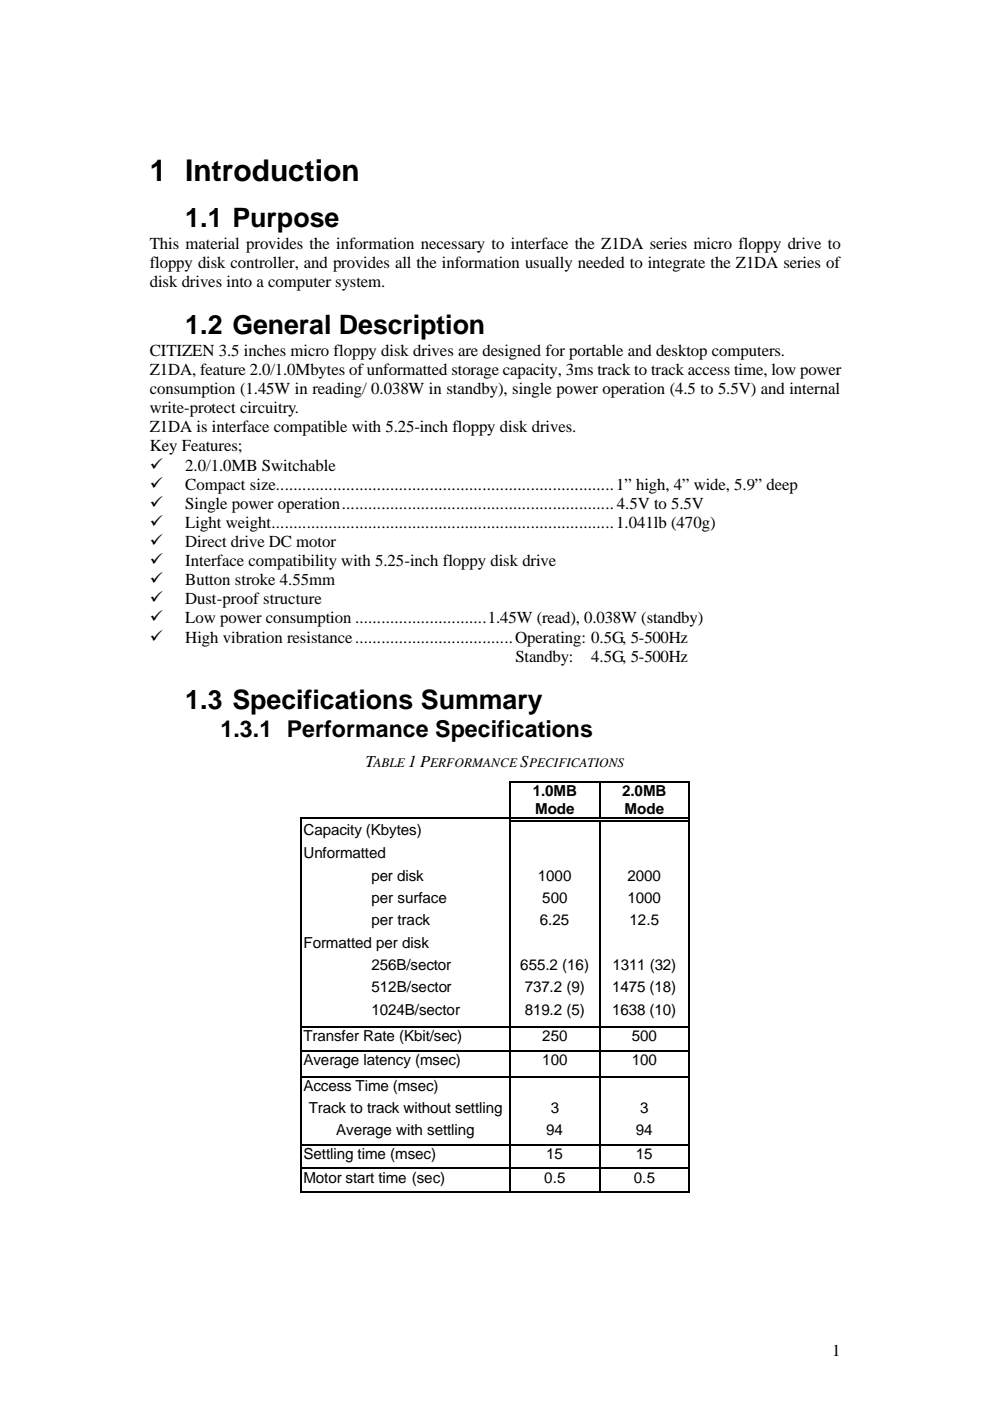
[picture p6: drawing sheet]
<svg xmlns="http://www.w3.org/2000/svg" width="210mm" height="297mm" viewBox="0 0 210 297" stroke-linecap="round" stroke-linejoin="round" font-family="sans-serif">
<defs><g id="words">
<text font-size="6.3" x="31.7" y="38.4">1 Introduction</text>
<g font-size="5.7">
<text x="39.3" y="48.2">1.1 Purpose</text>
<text x="39.3" y="70.9">1.2 General Description</text>
<text x="39.3" y="150.4">1.3 Specifications Summary</text>
</g>
<text font-size="4.9" x="46.7" y="156.2">1.3.1 Performance Specifications</text>
<g font-size="3.6">
<text x="31.7" y="52.8">This material provides the information necessary to interface the Z1DA series micro floppy drive to</text>
<text x="31.8" y="56.8">floppy disk controller, and provides all the information usually needed to integrate the Z1DA series of</text>
<text x="31.8" y="60.9">disk drives into a computer system.</text>
<text x="31.8" y="75.5">CITIZEN 3.5 inches micro floppy disk drives are designed for portable and desktop computers.</text>
<text x="31.8" y="79.5">Z1DA, feature 2.0/1.0Mbytes of unformatted storage capacity, 3ms track to track access time, low power</text>
<text x="31.8" y="83.6">consumption (1.45W in reading/ 0.038W in standby), single power operation (4.5 to 5.5V) and internal</text>
<text x="31.8" y="87.7">write-protect circuitry.</text>
<text x="31.8" y="91.6">Z1DA is interface compatible with 5.25-inch floppy disk drives.</text>
<text x="31.8" y="95.7">Key Features;</text>
<text x="31.8" y="99.8">¸</text>
<text x="39.3" y="99.8">2.0/1.0MB Switchable</text>
<text x="31.8" y="107.9">¸</text>
<text x="31.8" y="103.8">¸</text>
<text x="39.3" y="107.9">Single power operation.............................................................. 4.5V to 5.5V</text>
<text x="39.3" y="103.8">Compact size.............................................................................1” high, 4” wide, 5.9” deep</text>
<text x="31.8" y="112">¸</text>
<text x="39.3" y="112">Light weight..............................................................................1.041lb (470g)</text>
<text x="31.8" y="116">¸</text>
<text x="39.3" y="116">Direct drive DC motor</text>
<text x="31.8" y="124.1">¸</text>
<text x="31.8" y="120.1">¸</text>
<text x="39.3" y="124.1">Button stroke 4.55mm</text>
<text x="39.3" y="120.1">Interface compatibility with 5.25-inch floppy disk drive</text>
<text x="31.8" y="128.1">¸</text>
<text x="39.3" y="128.1">Dust-proof structure</text>
<text x="31.8" y="132.2">¸</text>
<text x="31.8" y="136.3">¸</text>
<text x="39.3" y="132.2">Low power consumption ..............................1.45W (read), 0.038W (standby)</text>
<text x="39.3" y="136.3">High vibration resistance....................................Operating: 0.5G, 5-500Hz</text>
<text x="109.3" y="140.3">Standby:</text>
<text x="125.3" y="140.3">4.5G, 5-500Hz</text>
<text x="77.5" y="162.7">T</text>
<text x="86.5" y="162.7">1 P</text>
<text x="110.3" y="162.7">S</text>
<text x="176.4" y="287.5">1</text>
</g>
<g font-size="3.2">
<text x="112.9" y="168.9">1.0MB</text>
<text x="113.5" y="172.5">Mode</text>
<text x="131.9" y="168.9">2.0MB</text>
<text x="132.4" y="172.5">Mode</text>
<text x="64.3" y="177">Capacity (Kbytes)</text>
<text x="64.3" y="182">Unformatted</text>
<text x="78.7" y="186.7">per disk</text>
<text x="78.7" y="191.5">per surface</text>
<text x="114" y="186.7">1000</text>
<text x="115" y="191.5">500</text>
<text x="133" y="186.7">2000</text>
<text x="133" y="191.5">1000</text>
<text x="78.7" y="196.2">per track</text>
<text x="114.5" y="196.2">6.25</text>
<text x="133.4" y="196.2">12.5</text>
<text x="64.3" y="200.9">Formatted per disk</text>
<text x="78.7" y="205.7">256B/sector</text>
<text x="110.3" y="205.7">655.2 (16)</text>
<text x="129.9" y="205.7">1311 (32)</text>
<text x="78.7" y="210.4">512B/sector</text>
<text x="78.7" y="215.2">1024B/sector</text>
<text x="111.3" y="210.4">737.2 (9)</text>
<text x="111.3" y="215.2">819.2 (5)</text>
<text x="129.8" y="210.4">1475 (18)</text>
<text x="129.8" y="215.2">1638 (10)</text>
<text x="64.3" y="220.7">Transfer Rate (Kbit/sec)</text>
<text x="115" y="220.7">250</text>
<text x="133.9" y="220.7">500</text>
<text x="64.3" y="225.7">Average latency (msec)</text>
<text x="115" y="225.7">100</text>
<text x="133.9" y="225.7">100</text>
<text x="64.3" y="231.3">Access Time (msec)</text>
<text x="65.4" y="236">Track to track without settling</text>
<text x="116.8" y="236">3</text>
<text x="135.7" y="236">3</text>
<text x="64.3" y="245.7">Settling time (msec)</text>
<text x="71.3" y="240.7">Average with settling</text>
<text x="115.8" y="245.7">15</text>
<text x="115.8" y="240.7">94</text>
<text x="134.8" y="245.7">15</text>
<text x="134.8" y="240.7">94</text>
<text x="64.3" y="250.7">Motor start time (sec)</text>
<text x="115.4" y="250.7">0.5</text>
<text x="134.4" y="250.7">0.5</text>
</g>
<g font-size="2.8">
<text x="79.2" y="162.7">ABLE</text>
<text x="91.2" y="162.7">ERFORMANCE</text>
<text x="112.2" y="162.7">PECIFICATIONS</text>
</g>
</g></defs>
<g fill="#000">
<path d="M63.7 173.3h.2v.8h-.2zM63.7 173.3h.2v.3h-.2zM108 165.7h.3v.3h-.3zM108 173.3h.3v.8h-.3zM127 165.7h.3v.3h-.3zM127 173.3h.8v.3h-.8zM127 173.8h.8v.3h-.8zM146 165.7h.2v.3h-.2zM146 173.3h.2v.8h-.2zM63.7 217.5h.2v.3h-.2zM108 217.5h.3v.3h-.3zM127 217.5h.3v.3h-.3z"/>
<path d="M146 217.5h.2v.3h-.2zM63.7 222.6h.2v.3h-.2zM63.7 228.1h.2v.3h-.2zM108 222.6h.3v.3h-.3zM108 228.1h.3v.3h-.3zM127 222.6h.3v.3h-.3zM127 228.1h.3v.3h-.3zM146 222.6h.2v.3h-.2zM146 228.1h.2v.3h-.2zM63.7 242.6h.2v.3h-.2zM63.7 247.6h.2v.2h-.2zM63.7 252.6h.2v.2h-.2z"/>
<path d="M108 242.6h.3v.3h-.3zM108 247.6h.3v.2h-.3zM108 252.6h.3v.2h-.3zM127 242.6h.3v.3h-.3zM127 247.6h.3v.2h-.3zM127 252.6h.3v.2h-.3zM146 242.6h.2v.3h-.2zM146 247.6h.2v.2h-.2zM146 252.6h.2v.2h-.2z"/>
</g>
<g fill="none" stroke="#000" stroke-width=".25">
<path d="M63.8 174.1v43.4M63.9 173.5h44.1M108.2 166v7.3M108.2 174.1v43.4M108.3 165.8h18.7M108.3 173.5h18.7M108.3 174h18.7M127.1 166v7.3M127.1 174.1v43.4M127.3 165.8h18.7M127.8 173.5h18.2M127.8 174h18.2"/>
<path d="M146.1 166v7.3M146.1 174.1v43.4M63.8 217.8v4.8M63.9 217.7h44.1M108.2 217.8v4.8M108.3 217.7h18.7M127.1 217.8v4.8M127.3 217.7h18.7M146.1 217.8v4.8M63.8 222.9v5.2M63.8 228.4v14.2M63.9 222.7h44.1"/>
<path d="M63.9 228.2h44.1M108.2 222.9v5.2M108.2 228.4v14.2M108.3 222.7h18.7M108.3 228.2h18.7M127.1 222.9v5.2M127.1 228.4v14.2M127.3 222.7h18.7M127.3 228.2h18.7M146.1 222.9v5.2M146.1 228.4v14.2M63.8 242.9v4.7"/>
<path d="M63.8 247.8v4.8M63.9 242.7h44.1M63.9 247.7h44.1M63.9 252.7h44.1M108.2 242.9v4.7M108.2 247.8v4.8M108.3 242.7h18.7M108.3 247.7h18.7M108.3 252.7h18.7M127.1 242.9v4.7M127.1 247.8v4.8M127.3 242.7h18.7"/>
<path d="M127.3 247.7h18.7M127.3 252.7h18.7M146.1 242.9v4.7M146.1 247.8v4.8"/>
</g>
<use href="#words"/>
</svg>
